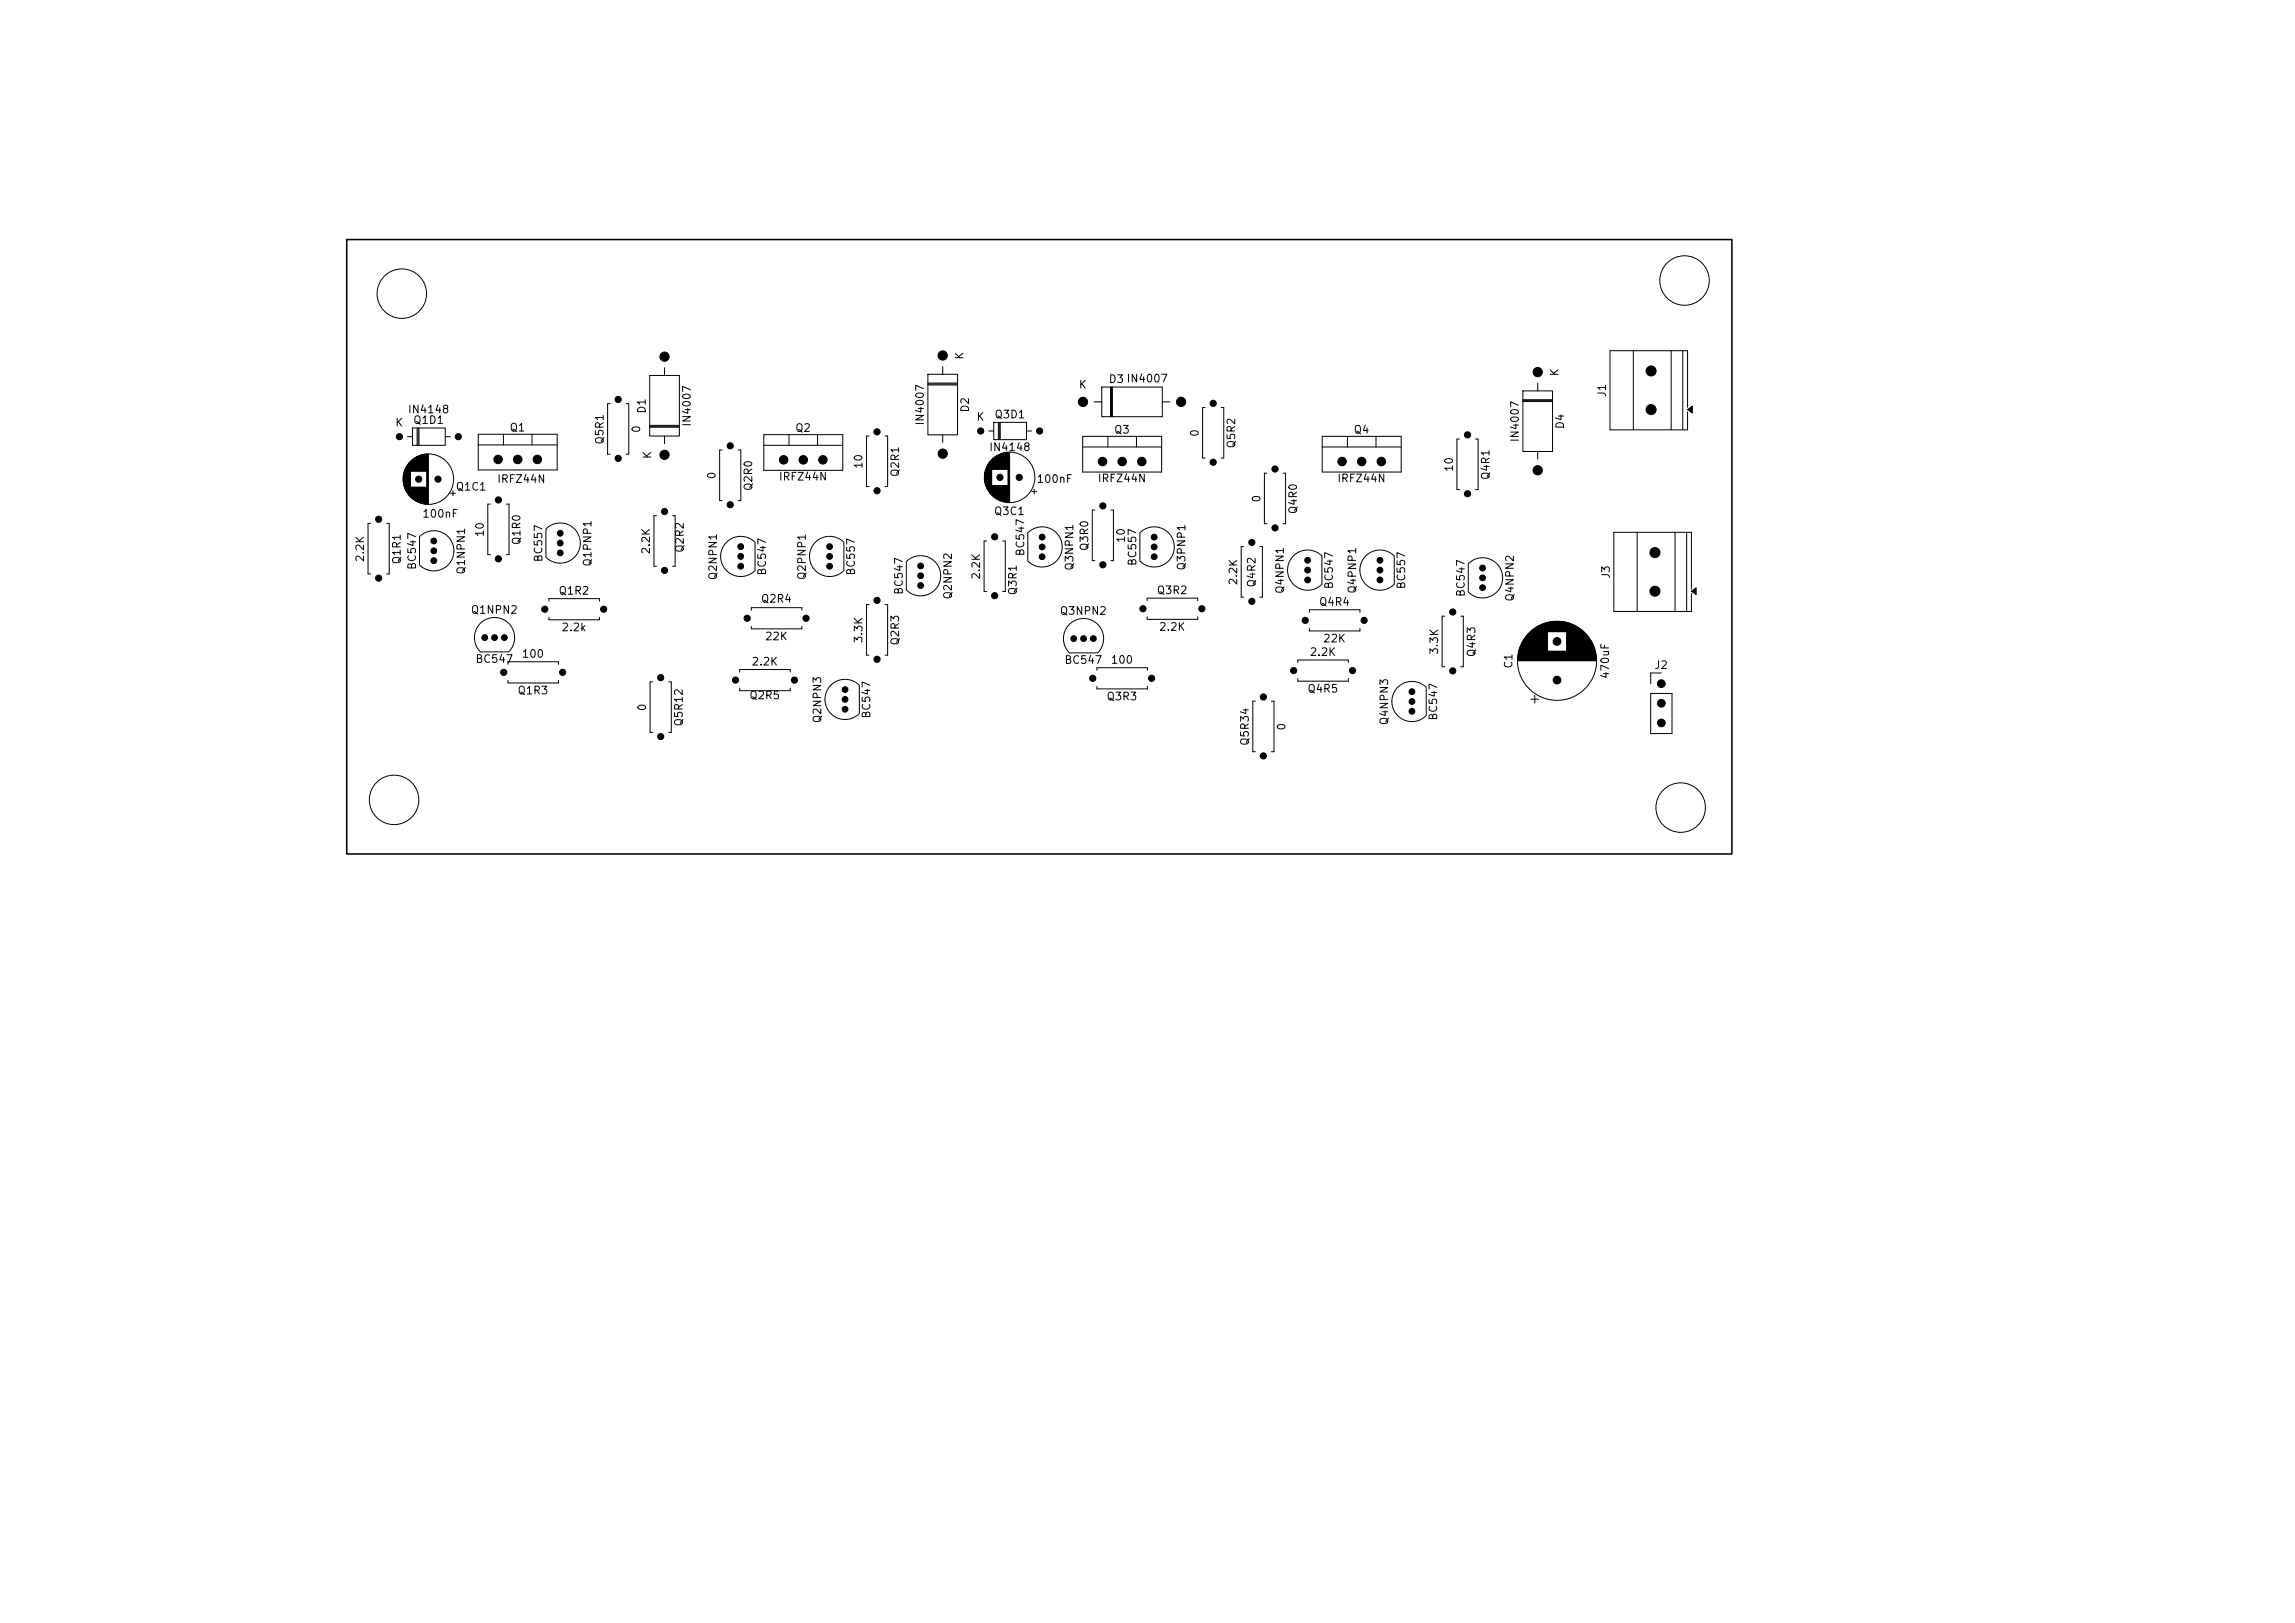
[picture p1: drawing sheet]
<svg xmlns="http://www.w3.org/2000/svg" width="297mm" height="210mm" viewBox="0 0 297 210" stroke-linecap="round" stroke-linejoin="round" font-family="sans-serif">
<defs><g id="words">
<g font-size="1">
<text x="124.9" y="46.6" transform="rotate(-90 124.9 46.6)">K</text>
<text x="52.7" y="53.7">IN4148</text>
<text x="83.8" y="53.6" transform="rotate(-90 83.8 53.6)">D1</text>
<text x="125.6" y="53.5" transform="rotate(-90 125.6 53.5)">D2</text>
<text x="139.5" y="50.5">K</text>
<text x="143.4" y="49.8">D3 IN4007</text>
<text x="201.9" y="48.8" transform="rotate(-90 201.9 48.8)">K</text>
<text x="208.1" y="51.5" transform="rotate(-90 208.1 51.5)">J1</text>
<text x="51.1" y="55.4">K</text>
<text x="53.4" y="55.1">Q1D1</text>
<text x="65.9" y="56.1">Q1</text>
<text x="78.4" y="57.6" transform="rotate(-90 78.4 57.6)">Q5R1</text>
<text x="83.1" y="56.1" transform="rotate(-90 83.1 56.1)">0</text>
<text x="84.5" y="59.5" transform="rotate(-90 84.5 59.5)">K</text>
<text x="89.6" y="55.3" transform="rotate(-90 89.6 55.3)">IN4007</text>
<text x="102.8" y="56.1">Q2</text>
<text x="119.8" y="55.1" transform="rotate(-90 119.8 55.1)">IN4007</text>
<text x="126.3" y="54.7">K</text>
<text x="127.9" y="58.6">IN4148</text>
<text x="128.6" y="54.4">Q3D1</text>
<text x="144.1" y="56.3">Q3</text>
<text x="155.4" y="56.6" transform="rotate(-90 155.4 56.6)">0</text>
<text x="160.1" y="58.1" transform="rotate(-90 160.1 58.1)">Q5R2</text>
<text x="175.1" y="56.3">Q4</text>
<text x="196.8" y="57.3" transform="rotate(-90 196.8 57.3)">IN4007</text>
<text x="202.6" y="55.6" transform="rotate(-90 202.6 55.6)">D4</text>
<text x="58.9" y="63.7">Q1C1</text>
<text x="64.3" y="62.7">IRFZ44N</text>
<text x="92.9" y="62.1" transform="rotate(-90 92.9 62.1)">0</text>
<text x="97.6" y="63.6" transform="rotate(-90 97.6 63.6)">Q2R0</text>
<text x="100.7" y="62.4">IRFZ44N</text>
<text x="111.9" y="60.8" transform="rotate(-90 111.9 60.8)">10</text>
<text x="116.6" y="61.8" transform="rotate(-90 116.6 61.8)">Q2R1</text>
<text x="134.1" y="62.7">100nF</text>
<text x="142" y="62.6">IRFZ44N</text>
<text x="163.4" y="65.1" transform="rotate(-90 163.4 65.1)">0</text>
<text x="173" y="62.6">IRFZ44N</text>
<text x="188.3" y="61.2" transform="rotate(-90 188.3 61.2)">10</text>
<text x="193" y="62.2" transform="rotate(-90 193 62.2)">Q4R1</text>
<text x="54.6" y="67.2">100nF</text>
<text x="62.9" y="69.6" transform="rotate(-90 62.9 69.6)">10</text>
<text x="67.6" y="70.6" transform="rotate(-90 67.6 70.6)">Q1R0</text>
<text x="84.4" y="71.8" transform="rotate(-90 84.4 71.8)">2.2K</text>
<text x="88.7" y="71.6" transform="rotate(-90 88.7 71.6)">Q2R2</text>
<text x="128.6" y="66.9">Q3C1</text>
<text x="141.1" y="71.4" transform="rotate(-90 141.1 71.4)">Q3R0</text>
<text x="145.8" y="70.3" transform="rotate(-90 145.8 70.3)">10</text>
<text x="168.1" y="66.6" transform="rotate(-90 168.1 66.6)">Q4R0</text>
<text x="47.4" y="72.8" transform="rotate(-90 47.4 72.8)">2.2K</text>
<text x="52.1" y="73.1" transform="rotate(-90 52.1 73.1)">Q1R1</text>
<text x="54.1" y="73.8" transform="rotate(-90 54.1 73.8)">BC547</text>
<text x="60.4" y="74.4" transform="rotate(-90 60.4 74.4)">Q1NPN1</text>
<text x="70.4" y="72.8" transform="rotate(-90 70.4 72.8)">BC557</text>
<text x="72.2" y="77.2">Q1R2</text>
<text x="76.8" y="73.4" transform="rotate(-90 76.8 73.4)">Q1PNP1</text>
<text x="93" y="75.1" transform="rotate(-90 93 75.1)">Q2NPN1</text>
<text x="99.4" y="74.6" transform="rotate(-90 99.4 74.6)">BC547</text>
<text x="104.5" y="75.1" transform="rotate(-90 104.5 75.1)">Q2PNP1</text>
<text x="110.9" y="74.6" transform="rotate(-90 110.9 74.6)">BC557</text>
<text x="117.1" y="77.1" transform="rotate(-90 117.1 77.1)">BC547</text>
<text x="123.4" y="77.6" transform="rotate(-90 123.4 77.6)">Q2NPN2</text>
<text x="127.1" y="75.1" transform="rotate(-90 127.1 75.1)">2.2K</text>
<text x="131.8" y="77.1" transform="rotate(-90 131.8 77.1)">Q3R1</text>
<text x="132.8" y="72.1" transform="rotate(-90 132.8 72.1)">BC547</text>
<text x="139.1" y="73.9" transform="rotate(-90 139.1 73.9)">Q3NPN1</text>
<text x="147.3" y="73.3" transform="rotate(-90 147.3 73.3)">BC557</text>
<text x="149.6" y="77.1">Q3R2</text>
<text x="153.6" y="73.9" transform="rotate(-90 153.6 73.9)">Q3PNP1</text>
<text x="160.4" y="75.8" transform="rotate(-90 160.4 75.8)">2.2K</text>
<text x="162.7" y="76.1" transform="rotate(-90 162.7 76.1)">Q4R2</text>
<text x="166.4" y="76.9" transform="rotate(-90 166.4 76.9)">Q4NPN1</text>
<text x="172.7" y="76.3" transform="rotate(-90 172.7 76.3)">BC547</text>
<text x="175.7" y="76.9" transform="rotate(-90 175.7 76.9)">Q4PNP1</text>
<text x="182.1" y="76.3" transform="rotate(-90 182.1 76.3)">BC557</text>
<text x="189.8" y="77.3" transform="rotate(-90 189.8 77.3)">BC547</text>
<text x="196.1" y="77.9" transform="rotate(-90 196.1 77.9)">Q4NPN2</text>
<text x="208.6" y="75" transform="rotate(-90 208.6 75)">J3</text>
<text x="60.9" y="79.7">Q1NPN2</text>
<text x="72.6" y="81.9">2.2k</text>
<text x="98.4" y="78.2">Q2R4</text>
<text x="98.9" y="83.1">22K</text>
<text x="111.9" y="83.3" transform="rotate(-90 111.9 83.3)">3.3K</text>
<text x="116.6" y="83.6" transform="rotate(-90 116.6 83.6)">Q2R3</text>
<text x="137.1" y="79.8">Q3NPN2</text>
<text x="149.9" y="81.9">2.2K</text>
<text x="170.6" y="78.6">Q4R4</text>
<text x="171.1" y="83.4">22K</text>
<text x="61.4" y="86">BC547</text>
<text x="67.4" y="85.4">100</text>
<text x="97.2" y="86.4">2.2K</text>
<text x="137.7" y="86.1">BC547</text>
<text x="143.7" y="86.1">100</text>
<text x="169.1" y="89.9">Q4R5</text>
<text x="169.4" y="85.1">2.2K</text>
<text x="186.4" y="84.8" transform="rotate(-90 186.4 84.8)">3.3K</text>
<text x="191.2" y="85.1" transform="rotate(-90 191.2 85.1)">Q4R3</text>
<text x="196" y="86.6" transform="rotate(-90 196 86.6)">C1</text>
<text x="208.5" y="87.9" transform="rotate(-90 208.5 87.9)">470uF</text>
<text x="214" y="86.8">J2</text>
<text x="66.9" y="90.1">Q1R3</text>
<text x="83.9" y="92.1" transform="rotate(-90 83.9 92.1)">0</text>
<text x="88.6" y="94.1" transform="rotate(-90 88.6 94.1)">Q5R12</text>
<text x="96.9" y="90.7">Q2R5</text>
<text x="106.5" y="93.6" transform="rotate(-90 106.5 93.6)">Q2NPN3</text>
<text x="112.9" y="93.1" transform="rotate(-90 112.9 93.1)">BC547</text>
<text x="143.1" y="90.9">Q3R3</text>
<text x="166.6" y="94.6" transform="rotate(-90 166.6 94.6)">0</text>
<text x="179.9" y="93.9" transform="rotate(-90 179.9 93.9)">Q4NPN3</text>
<text x="186.2" y="93.3" transform="rotate(-90 186.2 93.3)">BC547</text>
<text x="161.9" y="96.6" transform="rotate(-90 161.9 96.6)">Q5R34</text>
</g>
</g></defs>
<g fill="none" stroke="#000" stroke-width=".13">
<path d="M52.7 56.5h.7M52.9 60v4M53 59.9v4.2M53 59.8v4.4M53.1 59.8v4.4M53.1 59.7v4.6M53.2 59.7v1.3M53.2 59.6v1.4M53.3 59.6v1.4M53.4 59.5v1.5M53.4 55.4h4.2v2.2h-4.2zM53.5 59.4v1.6"/>
<path d="M53.6 59.4v1.6M53.6 59.3v1.7M53.7 59.3v1.7M53.8 59.2v1.8M53.9 59.2v1.8M53.9 59.1v1.9M54 59.1v1.9M54 55.4v2.2M54.1 59.1v1.9M54.1 55.4v2.2M54.1 59v2M54.2 59v2"/>
<path d="M54.2 55.4v2.2M54.3 59v2M54.4 59v2M54.4 58.9v2.1M54.5 58.9v2.1M54.6 58.9v2.1M54.7 58.9v2.1M54.8 58.8v2.2M54.9 58.8v2.2M55 58.8v2.2M55.1 58.8v2.2M55.2 58.8v2.2"/>
<path d="M55.2 58.8v6.4M55.3 58.8v6.4M55.4 58.8v6.4M57.6 56.5h.7M61.9 56.2h10.2v4.6h-10.2zM61.9 57.6h10.2M65.1 56.2v1.4M68.8 56.2v1.4M79 52.2h-.4v6.6h.4M81 52.2h.4v6.6h-.4M84.1 55h3.8M84.1 55.2h3.8"/>
<path d="M84.1 55.3h3.8M84.1 48.6h3.8v7.8h-3.8zM86 47.6v1M86 56.4v1M93.5 58.2h-.4v6.6h.4M95.5 58.2h.4v6.6h-.4M98.8 56.2h10.3v4.7h-10.3zM98.8 57.6h10.3M102.1 56.2v1.4M105.8 56.2v1.4M112.5 56.4h-.4v6.6h.4M114.5 56.4h.4v6.6h-.4"/>
<path d="M120.1 49.6h3.8M120.1 49.7h3.8M120.1 49.8h3.8M120.1 48.4h3.8v7.9h-3.8zM122 47.4v1M122 56.3v1M127.9 60v3.5M128 55.8h.6M128 59.9v3.7M128 59.9v3.8M128.1 59.8v3.9M128.1 59.8v4"/>
<path d="M128.1 59.7v4.1M128.2 59.7v4.2M128.2 59.6v4.3M128.3 59.6v4.4M128.3 59.5v4.5M128.4 59.5v1.2M128.4 59.4v1.3M128.5 59.4v1.3M128.5 59.3v1.4M128.6 59.3v1.4M128.6 54.6h4.2v2.3h-4.2zM128.7 59.2v1.5"/>
<path d="M128.8 59.1v1.6M128.9 59.1v1.6M128.9 59v1.7M129 59v1.7M129.1 59v1.7M129.1 58.9v1.8M129.2 58.9v1.8M129.2 54.7v2.2M129.3 58.9v1.8M129.3 58.8v1.9M129.3 54.7v2.2M129.4 58.8v1.9"/>
<path d="M129.4 54.7v2.2M129.5 58.8v1.9M129.5 58.7v2M129.6 58.7v2M129.7 58.7v2M129.8 58.7v2M129.9 58.6v2.1M130 58.6v2.1M130.1 58.6v2.1M130.2 58.6v2.1M130.3 58.6v2.1M130.4 58.6v2.1"/>
<path d="M130.4 58.5v2.2M130.5 58.5v6.5M130.6 58.5v6.5M130.7 58.5v6.5M132.8 55.8h.7M140.1 56.5h10.2v4.6h-10.2zM140.1 57.8h10.2M141.6 52h1M142.6 50.1h7.8v3.8h-7.8zM143.4 56.5v1.3M143.7 50.1v3.8M143.8 50.1v3.8"/>
<path d="M144 50.1v3.8M147.1 56.5v1.3M150.4 52h1M156 52.7h-.4v6.6h.4M158 52.7h.4v6.6h-.4M171.1 56.5h10.2v4.6h-10.2zM171.1 57.8h10.2M174.4 56.5v1.3M178.1 56.5v1.3M188.9 56.8h-.4v6.6h.4M191 56.8h.3v6.6h-.3M197.1 51.7h3.8"/>
<path d="M197.1 51.8h3.8M197.1 52h3.8M197.1 50.6h3.8v7.8h-3.8zM199 49.6v1M199 58.4v1M211.4 45.4v10.2M216.3 45.4v10.2M217.8 45.4v10.2M218.4 52.7v-7.3h-10v10.2h10v-2.3M48 67.7h-.4v6.6h.4M50 67.7h.4v6.6h-.4M52.2 61.6v.8"/>
<path d="M52.2 61.4v1.2M52.3 61.2v1.6M52.3 61.1v1.8M52.4 60.9v2.2M52.4 60.8v2.4M52.4 60.7v2.6M52.5 60.7v2.7M52.5 60.6v2.8M52.6 60.5v3M52.6 60.4v3.2M52.7 60.3v3.4M52.7 60.2v3.6"/>
<path d="M52.8 60.2v3.6M52.8 60.1v3.8M53.2 63v1.3M53.2 63v1.4M53.3 63v1.4M53.3 63v1.5M53.4 63v1.5M53.5 63v1.6M53.6 63v1.6M53.6 63v1.7M53.7 63v1.7M53.8 63v1.8"/>
<path d="M53.9 63v1.8M53.9 63v1.9M54 63v1.9M54.1 63v1.9M54.1 63v2M54.2 63v2M54.3 63v2M54.3 69.5v3.6M54.3 69.4a2.6 2.6 0 0 1 3.7 0 2.6 2.6 0 0 1 0 3.7 2.6 2.6 0 0 1-3.7 0M54.4 63v2M54.4 63v2.1M54.5 63v2.1"/>
<path d="M54.6 63v2.1M54.7 63v2.1M54.7 63v2.2M54.8 63v2.2M54.9 63v2.2M55 63v2.2M55.1 63v2.2M55.2 63v2.2M58.3 63.8h.6M58.6 63.5v.7M63.5 65.2h-.4v6.6h.4M65.5 65.2h.4v6.6h-.4"/>
<path d="M70.6 68.5v3.6M70.7 68.4a2.6 2.6 0 0 1 3.6 0 2.6 2.6 0 0 1 0 3.7 2.6 2.6 0 0 1-3.6 0M71 77.8v-.3h6.6v.3M71 79.9v.3h6.6v-.3M85 66.7h-.4v6.6h.4M87 66.7h.4v6.6h-.4M97.2 79v-.4h6.6v.4M97.7 70.2a2.6 2.6 0 0 0-3.7 0 2.6 2.6 0 0 0 0 3.6 2.6 2.6 0 0 0 3.7 0M97.7 70.2v3.6M109.2 70.2a2.6 2.6 0 0 0-3.7 0 2.6 2.6 0 0 0 0 3.6 2.6 2.6 0 0 0 3.7 0M109.2 70.2v3.6M112.5 78.2h-.4v6.6h.4"/>
<path d="M114.5 78.2h.4v6.6h-.4M117.3 72.7v3.6M117.3 72.7a2.6 2.6 0 0 1 3.7 0 2.6 2.6 0 0 1 0 3.6 2.6 2.6 0 0 1-3.7 0M127.4 61.4v.8M127.5 61.1v1.3M127.5 61v1.6M127.5 60.8v1.9M127.6 60.7v2.1M127.6 60.6v2.3M127.7 60.5v2.5M127.7 70h-.3v6.5h.3M127.7 60.4v2.7"/>
<path d="M127.7 60.3v2.9M127.8 60.3v3M127.8 60.2v3.2M127.9 60.1v3.3M127.9 60.1v3.4M128.4 62.8v1.3M128.5 62.8v1.3M128.5 62.8v1.4M128.6 62.8v1.5M128.7 62.8v1.5M128.7 62.8v1.6M128.8 62.8v1.6"/>
<path d="M128.9 62.8v1.7M129 62.8v1.7M129 62.8v1.8M129.1 62.8v1.8M129.2 62.8v1.8M129.2 62.8v1.9M129.3 62.8v1.9M129.4 62.8v1.9M129.4 62.8v2M129.5 62.8v2M129.6 62.8v2M129.7 62.8v2"/>
<path d="M129.7 62.8v2.1M129.8 70h.3v6.5h-.3M129.8 62.8v2.1M129.9 62.8v2.1M130 62.8v2.1M130.1 62.8v2.1M130.1 62.8v2.2M130.2 62.8v2.2M130.3 62.8v2.2M130.4 62.8v2.2M133 69v3.6M133 68.9a2.6 2.6 0 0 1 3.7 0 2.6 2.6 0 0 1 0 3.7 2.6 2.6 0 0 1-3.7 0"/>
<path d="M133.5 63.6h.7M133.8 63.3v.6M141.7 66h-.3v6.5h.3M143.8 66h.3v6.5h-.3M147.5 69v3.6M147.5 68.9a2.6 2.6 0 0 1 3.7 0 2.6 2.6 0 0 1 0 3.7 2.6 2.6 0 0 1-3.7 0M148.5 77.7v-.3h6.5v.3M148.5 79.8v.3h6.5v-.3M161 70.7h-.4v6.6h.4M163 70.7h.4v6.6h-.4M164 61.2h-.4v6.6h.4M166 61.2h.4v6.6h-.4"/>
<path d="M169.5 79.2v-.3h6.5v.3M171.1 71.9a2.6 2.6 0 0 0-3.7 0 2.6 2.6 0 0 0 0 3.7 2.6 2.6 0 0 0 3.7 0M171.1 72v3.6M180.4 71.9a2.6 2.6 0 0 0-3.7 0 2.6 2.6 0 0 0 0 3.7 2.6 2.6 0 0 0 3.7 0M180.4 72v3.6M187 79.7h-.4v6.6h.4M189 79.7h.4v6.6h-.4M190 73v3.6M190 72.9a2.6 2.6 0 0 1 3.7 0 2.6 2.6 0 0 1 0 3.7 2.6 2.6 0 0 1-3.7 0M211.9 68.9v10.2M216.8 68.9v10.2M218.3 68.9v10.2"/>
<path d="M218.9 76.2v-7.3h-10v10.2h10v-2.3M62.2 84.3a2.6 2.6 0 0 1 0-3.6 2.6 2.6 0 0 1 3.6 0 2.6 2.6 0 0 1 0 3.6M62.2 84.4h3.6M65.7 86v-.4h6.6v.4M65.7 88v.4h6.6v-.4M84.5 88.2h-.4v6.6h.4M86.5 88.2h.4v6.6h-.4M95.7 87v-.4h6.6v.4M95.7 89v.4h6.6v-.4M97.2 81v.4h6.6v-.4M111.2 88.7a2.6 2.6 0 0 0-3.7 0 2.6 2.6 0 0 0 0 3.6 2.6 2.6 0 0 0 3.7 0M111.2 88.7v3.6"/>
<path d="M138.4 84.5a2.6 2.6 0 0 1 0-3.7 2.6 2.6 0 0 1 3.7 0 2.6 2.6 0 0 1 0 3.7M138.4 84.5h3.6M142 86.7v-.3h6.5v.3M142 88.8v.3h6.5v-.3M162.5 90.7h-.4v6.6h.4M164.5 90.7h.4v6.6h-.4M168 85.7v-.3h6.5v.3M168 87.8v.3h6.5v-.3M169.5 81.3v.3h6.5v-.3M184.6 88.9a2.6 2.6 0 0 0-3.7 0 2.6 2.6 0 0 0 0 3.7 2.6 2.6 0 0 0 3.7 0M184.6 89v3.6M196.4 85.5h10.2"/>
<path d="M196.4 85.4h10.2M196.4 85.3h10.2M196.4 85.2h10.2M196.4 85.1h10.2M196.4 85h10.2M196.5 84.9h10M196.5 84.8h10M196.5 84.7h10M196.5 84.6h10M196.5 84.5h10M196.5 84.4h10M196.6 84.3h9.8"/>
<path d="M196.6 84.2h3.7M196.6 84.1h3.7M196.6 84h3.7M196.7 84h3.6M196.7 83.9h3.6M196.7 83.8h3.6M196.7 83.7h3.6M196.8 83.7h3.5M196.8 83.6h3.5M196.8 83.5h3.5M196.9 83.4h3.4M196.9 83.3h3.4"/>
<path d="M197 83.2h3.3M197 83.1h3.3M197.1 83h3.2M197.1 82.9h3.2M197.2 82.9h3.1M197.2 82.8h3.1M197.2 82.7h3.1M197.3 82.7h3M197.3 82.6h3M197.4 82.5h2.9M197.4 82.4h2.9M197.5 82.4h2.8"/>
<path d="M197.5 82.3h2.8M197.6 82.3h2.7M197.6 82.2h2.7M197.7 82.1h2.6M197.8 82h2.5M197.9 81.9h2.4M198 81.8h2.3M198.1 81.7h6.8M198.1 90.5h1M198.2 81.7h6.6M198.2 81.6h6.6M198.3 81.5h6.4"/>
<path d="M198.4 81.5h6.2M198.4 81.4h6.2M198.5 81.4h6M198.6 81.3h5.8M198.6 90v1M198.7 81.3h5.6M198.7 81.2h5.6M198.8 81.2h5.4M198.9 81.1h5.2M199 81.1h5M199.1 81h4.8M199.2 80.9h4.6"/>
<path d="M199.3 80.9h4.4M199.4 80.9h4.2M199.5 80.8h4M199.6 80.8h3.8M199.7 80.7h3.6M199.8 80.7h3.4M199.9 80.7h3.2M200 80.6h3M200.1 80.6h2.8M200.3 80.5h2.4M200.4 80.5h2.2M200.6 80.5h1.8"/>
<path d="M200.9 80.4h1.2M202.7 84.2h3.7M202.7 84.1h3.7M202.7 84h3.7M202.7 84h3.6M202.7 83.9h3.6M202.7 83.8h3.6M202.7 83.7h3.6M202.7 83.7h3.5M202.7 83.6h3.5M202.7 83.5h3.5M202.7 83.4h3.4"/>
<path d="M202.7 83.3h3.4M202.7 83.2h3.3M202.7 83.1h3.3M202.7 83h3.2M202.7 82.9h3.2M202.7 82.9h3.1M202.7 82.8h3.1M202.7 82.7h3.1M202.7 82.7h3M202.7 82.6h3M202.7 82.5h2.9M202.7 82.4h2.8"/>
<path d="M202.7 82.3h2.8M202.7 82.3h2.7M202.7 82.2h2.7M202.7 82.1h2.6M202.7 82h2.5M202.7 81.9h2.4M202.7 81.8h2.3M213.6 89.7h2.8v5.2h-2.8zM215 87.1h-1.4v1.4"/>
<circle cx="52" cy="38" r="3.2"/>
<circle cx="218" cy="36.3" r="3.2"/>
<circle cx="55.4" cy="62" r="3.3"/>
<circle cx="130.7" cy="61.8" r="3.3"/>
<circle cx="201.5" cy="85.5" r="5.1"/>
<circle cx="51" cy="103.5" r="3.2"/>
<circle cx="217.5" cy="104.5" r="3.2"/>
</g>
<g fill="#000" stroke="#000" stroke-width=".13">
<path d="M218.4 53l.6-.4v.8zM218.9 76.5l.6-.4v.8z"/>
<circle cx="51.7" cy="56.5" r=".4"/>
<circle cx="59.3" cy="56.5" r=".4"/>
<circle cx="64.5" cy="59.4" r=".55"/>
<circle cx="67" cy="59.4" r=".55"/>
<circle cx="69.5" cy="59.4" r=".55"/>
<circle cx="80" cy="59.3" r=".4"/>
<circle cx="80" cy="51.7" r=".4"/>
<circle cx="86" cy="58.8" r=".6"/>
<circle cx="86" cy="46.1" r=".6"/>
<circle cx="94.5" cy="57.7" r=".4"/>
<circle cx="101.4" cy="59.5" r=".55"/>
<circle cx="104" cy="59.5" r=".55"/>
<circle cx="106.5" cy="59.5" r=".55"/>
<circle cx="113.5" cy="55.9" r=".4"/>
<circle cx="122" cy="58.7" r=".6"/>
<circle cx="122" cy="46" r=".6"/>
<circle cx="126.9" cy="55.8" r=".4"/>
<circle cx="134.5" cy="55.8" r=".4"/>
<circle cx="140.1" cy="52" r=".6"/>
<circle cx="142.7" cy="59.7" r=".55"/>
<circle cx="145.2" cy="59.7" r=".55"/>
<circle cx="147.8" cy="59.7" r=".55"/>
<circle cx="152.8" cy="52" r=".6"/>
<circle cx="157" cy="59.8" r=".4"/>
<circle cx="157" cy="52.2" r=".4"/>
<circle cx="173.7" cy="59.7" r=".55"/>
<circle cx="176.2" cy="59.7" r=".55"/>
<circle cx="178.8" cy="59.7" r=".55"/>
<circle cx="189.9" cy="56.3" r=".4"/>
<circle cx="199" cy="48.1" r=".6"/>
<circle cx="213.7" cy="53" r=".65"/>
<circle cx="213.7" cy="48" r=".65"/>
<circle cx="49" cy="67.2" r=".4"/>
<circle cx="49" cy="74.8" r=".4"/>
<circle cx="54.2" cy="62" r=".4"/>
<circle cx="56.1" cy="71.3" r=".38"/>
<circle cx="56.1" cy="72.5" r=".38"/>
<circle cx="56.1" cy="70" r=".38"/>
<circle cx="56.7" cy="62" r=".4"/>
<circle cx="64.5" cy="72.3" r=".4"/>
<circle cx="64.5" cy="64.7" r=".4"/>
<circle cx="70.5" cy="78.8" r=".4"/>
<circle cx="72.5" cy="69" r=".37"/>
<circle cx="72.5" cy="71.5" r=".37"/>
<circle cx="72.5" cy="70.3" r=".37"/>
<circle cx="78.1" cy="78.8" r=".4"/>
<circle cx="86" cy="73.8" r=".4"/>
<circle cx="86" cy="66.2" r=".4"/>
<circle cx="94.5" cy="65.3" r=".4"/>
<circle cx="95.9" cy="73.3" r=".38"/>
<circle cx="95.9" cy="70.7" r=".38"/>
<circle cx="95.9" cy="72" r=".38"/>
<circle cx="107.4" cy="70.7" r=".37"/>
<circle cx="107.4" cy="72" r=".37"/>
<circle cx="107.4" cy="73.3" r=".37"/>
<circle cx="113.5" cy="63.5" r=".4"/>
<circle cx="113.5" cy="77.7" r=".4"/>
<circle cx="119.1" cy="75.8" r=".37"/>
<circle cx="119.1" cy="73.2" r=".37"/>
<circle cx="119.1" cy="74.5" r=".37"/>
<circle cx="128.7" cy="77.1" r=".4"/>
<circle cx="128.7" cy="69.5" r=".4"/>
<circle cx="129.4" cy="61.8" r=".4"/>
<circle cx="131.9" cy="61.8" r=".4"/>
<circle cx="134.9" cy="72" r=".37"/>
<circle cx="134.9" cy="69.5" r=".37"/>
<circle cx="134.9" cy="70.8" r=".37"/>
<circle cx="142.7" cy="65.5" r=".4"/>
<circle cx="142.7" cy="73.1" r=".4"/>
<circle cx="147.9" cy="78.8" r=".4"/>
<circle cx="149.4" cy="72" r=".37"/>
<circle cx="149.4" cy="69.5" r=".37"/>
<circle cx="149.4" cy="70.8" r=".37"/>
<circle cx="155.5" cy="78.8" r=".4"/>
<circle cx="162" cy="70.2" r=".4"/>
<circle cx="162" cy="77.8" r=".4"/>
<circle cx="165" cy="68.3" r=".4"/>
<circle cx="165" cy="60.7" r=".4"/>
<circle cx="169.2" cy="72.5" r=".37"/>
<circle cx="169.2" cy="75" r=".37"/>
<circle cx="169.2" cy="73.8" r=".37"/>
<circle cx="178.6" cy="75" r=".38"/>
<circle cx="178.6" cy="73.8" r=".38"/>
<circle cx="178.6" cy="72.5" r=".38"/>
<circle cx="188" cy="79.2" r=".4"/>
<circle cx="189.9" cy="63.9" r=".4"/>
<circle cx="191.9" cy="73.5" r=".37"/>
<circle cx="191.9" cy="74.8" r=".37"/>
<circle cx="191.9" cy="76" r=".37"/>
<circle cx="199" cy="60.8" r=".6"/>
<circle cx="214.2" cy="76.5" r=".65"/>
<circle cx="214.2" cy="71.5" r=".65"/>
<circle cx="62.7" cy="82.5" r=".38"/>
<circle cx="64" cy="82.5" r=".38"/>
<circle cx="65.2" cy="87" r=".4"/>
<circle cx="65.3" cy="82.5" r=".38"/>
<circle cx="72.8" cy="87" r=".4"/>
<circle cx="85.5" cy="87.7" r=".4"/>
<circle cx="85.5" cy="95.3" r=".4"/>
<circle cx="95.2" cy="88" r=".4"/>
<circle cx="96.7" cy="80" r=".4"/>
<circle cx="102.8" cy="88" r=".4"/>
<circle cx="104.3" cy="80" r=".4"/>
<circle cx="109.4" cy="91.8" r=".37"/>
<circle cx="109.4" cy="90.5" r=".37"/>
<circle cx="109.4" cy="89.2" r=".37"/>
<circle cx="113.5" cy="85.3" r=".4"/>
<circle cx="139" cy="82.6" r=".37"/>
<circle cx="140.2" cy="82.6" r=".37"/>
<circle cx="141.4" cy="87.8" r=".4"/>
<circle cx="141.5" cy="82.6" r=".37"/>
<circle cx="149" cy="87.8" r=".4"/>
<circle cx="163.5" cy="90.2" r=".4"/>
<circle cx="163.5" cy="97.8" r=".4"/>
<circle cx="167.4" cy="86.8" r=".4"/>
<circle cx="168.9" cy="80.3" r=".4"/>
<circle cx="175" cy="86.8" r=".4"/>
<circle cx="176.5" cy="80.3" r=".4"/>
<circle cx="182.7" cy="92" r=".37"/>
<circle cx="182.7" cy="90.8" r=".37"/>
<circle cx="182.7" cy="89.5" r=".37"/>
<circle cx="188" cy="86.8" r=".4"/>
<circle cx="201.5" cy="88" r=".5"/>
<circle cx="201.5" cy="83" r=".5"/>
<circle cx="215" cy="91" r=".5"/>
<circle cx="215" cy="88.5" r=".5"/>
<circle cx="215" cy="93.5" r=".5"/>
</g>
<path d="M44.9 31h179.2v79.5h-179.2z" fill="none" stroke="#000" stroke-width=".2"/>
<use href="#words"/>
</svg>
